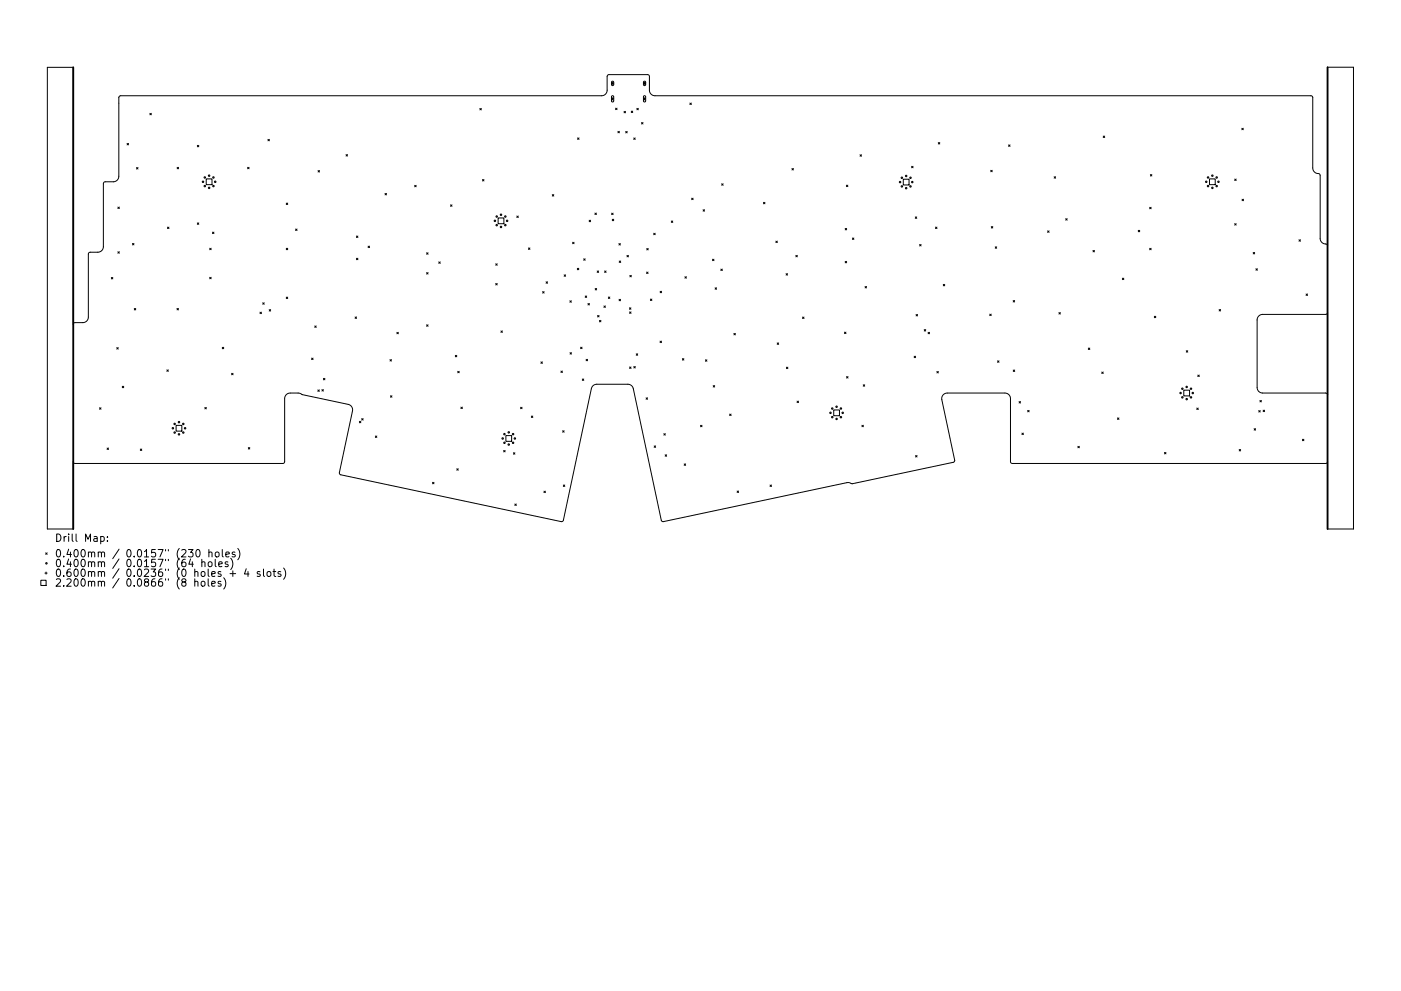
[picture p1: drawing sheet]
<svg xmlns="http://www.w3.org/2000/svg" width="297mm" height="210mm" viewBox="0 0 297 210" stroke-linecap="round" stroke-linejoin="round" font-family="sans-serif">
<defs><g id="words">
<g font-size="2.2">
<text x="11.6" y="114.9">Drill Map:</text>
<text x="11.6" y="118.2">0.400mm / 0.0157&quot; (230 holes)</text>
<text x="11.6" y="120.3">0.400mm / 0.0157&quot; (64 holes)</text>
<text x="11.6" y="122.4">0.600mm / 0.0236&quot; (0 holes + 4 slots)</text>
<text x="11.6" y="124.4">2.200mm / 0.0866&quot; (8 holes)</text>
</g>
</g></defs>
<g fill="none" stroke="#000" stroke-width=".21">
<path d="M10 14.3h5.5v54.5l.4-.3h1.7a1.18 1.18 0 0 0 1.1-1.2v-13.5l.4-.3h1.7a1.18 1.18 0 0 0 1.1-1.2v-13.4l.3-.3h1.9a1.18 1.18 0 0 0 1.1-1.2v-16.7l.3-.4h102a1.18 1.18 0 0 0 1.2-1.2v-2.9l.4-.4 8.3 .1 .3 .3v2.9a1.18 1.18 0 0 0 1.2 1.2h139.1l.3 .4v14.9a1.6 1.6 0 0 0 1.5 1.4l.1 13.7a1.84 1.84 0 0 0 1.5 1.2l.1 .3v-37.9h5.5v97.9h-5.5v-14.3l-.1 .3-.3 .1h-66.6l-.3-.4v-13.3a1.18 1.18 0 0 0-1.1-1.2h-12.4a1.18 1.18 0 0 0-1 1.4l2.7 12.8-.2 .5-21.5 4.5-1.1-.2-39 8.3-.4-.3-5.9-27.9a1.18 1.18 0 0 0-1.2-1h-6.7l-.5 .2-.4 .5-6.1 28.2-.3 .3-46.9-10-.2-.4 2.7-13.1a1.18 1.18 0 0 0-.9-1.4l-9.7-2.1-.7-.3h-1.9a1.18 1.18 0 0 0-1.1 1.2v13.3l-.2 .4h-44.3l-.3-.1-.1-.3v14.3h-5.5zM129.6 17.7h.5M129.7 17.3l.2-.1 .2 .2v.6l-.2 .2-.2-.2zM129.9 17.5v.4M136.4 17.7h.5M136.5 17.3l.2-.1 .2 .2v.6l-.2 .2-.3-.2zM136.7 17.5v.4M26.9 30.4l.4 .3M27.3 30.4l-.4 .3M28.9 35.6l.4 .3M29.3 35.6l-.4 .3M31.8 24l.3 .4"/>
<path d="M32.1 24l-.3 .4M37.6 35.5l.3 .3M37.9 35.5l-.3 .3M41.8 30.8l.4 .4M42.2 30.8l-.4 .4M43.7 38h1.2v1.2h-1.2zM52.5 35.5l.3 .3M52.8 35.5l-.3 .3M56.8 29.6l.3 .3M57.1 29.6l-.3 .3M67.4 36.2l.3 .3M67.7 36.2l-.3 .3"/>
<path d="M73.4 32.8l.3 .3M73.7 32.8l-.3 .3M87.9 39.3l.3 .3M88.2 39.3l-.3 .3M101.7 23l.4 .3M102.1 23l-.4 .3M102.3 38.1l.3 .3M102.6 38.1l-.3 .3M122.5 29.3l.3 .3M122.8 29.3l-.3 .3M129.6 21h.5M129.7 20.4l.2-.1 .2 .2v.9l-.2 .2-.3-.2z"/>
<path d="M129.9 20.7v.5M130.5 23l.3 .3M130.8 23l-.3 .3M131 27.9l.3 .3M131.3 27.9l-.3 .3M132.3 23.6l.3 .3M132.6 23.6l-.3 .3M132.7 27.9l.3 .3M133 27.9l-.3 .3M133.8 23.6l.4 .3M134.2 23.6l-.4 .3M134.4 29.3l.3 .3"/>
<path d="M134.7 29.3l-.3 .3M135 23l.3 .3M135.3 23l-.3 .3M136 26l.3 .3M136.3 26l-.3 .3M136.4 21h.5M136.5 20.4l.2-.1 .2 .2v.9l-.2 .2-.3-.2zM136.7 20.7v.5M146.3 21.9l.3 .3M146.6 21.9l-.3 .3M153 39l.3 .3M153.3 39l-.3 .3"/>
<path d="M167.9 35.8l.3 .3M168.2 35.8l-.3 .3M179.4 39.3l.4 .3M179.8 39.3l-.4 .3M182.3 32.8l.4 .4M182.7 32.8l-.4 .4M191.5 38h1.2v1.2h-1.2zM193.3 35.3l.3 .3M193.6 35.3l-.3 .3M198.9 30.2l.4 .4M199.3 30.2l-.4 .4M210.1 36.1l.3 .3"/>
<path d="M210.4 36.1l-.3 .3M213.8 30.7l.4 .4M214.2 30.7l-.4 .4M223.5 37.5l.3 .3M223.8 37.5l-.3 .3M233.9 28.9l.3 .3M234.2 28.9l-.3 .3M243.9 37l.3 .4M244.2 37l-.3 .4M256.4 38h1.3v1.2h-1.3zM261.8 38l.3 .3M262.1 38l-.3 .3"/>
<path d="M263.3 27.2l.3 .3M263.6 27.2l-.3 .3M23.6 58.9l.3 .3M23.9 58.9l-.3 .3M25 43.9l.3 .3M25 53.4l.3 .3M25.3 43.9l-.3 .3M25.3 53.4l-.3 .3M28.1 51.7l.3 .3M28.4 51.7l-.3 .3M35.5 48.2l.3 .3M35.8 48.2l-.3 .3"/>
<path d="M41.8 47.3l.3 .3M42.1 47.3l-.3 .3M44.5 52.7l.3 .3M44.5 58.8l.3 .3M44.8 52.7l-.3 .3M44.8 58.8l-.3 .3M45 49.3l.4 .3M45.4 49.3l-.4 .3M60.7 43.1l.3 .3M60.7 52.7l.3 .3M61 43.1l-.3 .3M61 52.7l-.3 .3"/>
<path d="M62.7 48.6l.3 .3M63 48.6l-.3 .3M75.6 50.1l.3 .3M75.6 54.8l.3 .3M75.9 50.1l-.3 .3M75.9 54.8l-.3 .3M78 52.2l.4 .3M78.4 52.2l-.4 .3M81.6 41l.3 .4M81.9 41l-.3 .4M90.4 53.6l.4 .3M90.4 57.8l.4 .4"/>
<path d="M90.8 53.6l-.4 .3M90.8 57.8l-.4 .4M93 55.6l.3 .3M93.3 55.6l-.3 .3M95.5 43.5l.3 .3M95.8 43.5l-.3 .3M105.1 56l.3 .3M105.4 56l-.3 .3M105.6 46.2h1.2v1.3h-1.2zM109.6 45.8l.3 .3M109.9 45.8l-.3 .3M112 52.6l.4 .3"/>
<path d="M112.4 52.6l-.4 .3M115.8 59.8l.3 .3M116.1 59.8l-.3 .3M117.1 41.3l.3 .3M117.4 41.3l-.3 .3M119.6 58.3l.3 .3M119.9 58.3l-.3 .3M121.4 51.4l.3 .3M121.7 51.4l-.3 .3M122.4 56.9l.3 .3M122.7 56.9l-.3 .3M123.8 54.9l.3 .3"/>
<path d="M124.1 54.9l-.3 .3M124.9 46.7l.3 .3M125.2 46.7l-.3 .3M126.1 45.2l.3 .3M126.4 45.2l-.3 .3M126.6 57.5l.3 .3M126.9 57.5l-.3 .3M128.2 57.5l.3 .3M128.5 57.5l-.3 .3M129.7 45.2l.3 .3M129.8 46.5l.3 .3M130 45.2l-.3 .3"/>
<path d="M130.1 46.5l-.3 .3M131.2 51.7l.3 .3M131.3 55.4l.3 .3M131.5 51.7l-.3 .3M131.6 55.4l-.3 .3M132.9 54.2l.3 .3M133.2 54.2l-.3 .3M133.5 58.4l.4 .3M133.9 58.4l-.4 .3M137.1 57.7l.3 .3M137.1 52.7l.3 .3M137.4 57.7l-.3 .3"/>
<path d="M137.4 52.7l-.3 .3M138.6 49.5l.3 .3M138.9 49.5l-.3 .3M142.3 46.9l.3 .3M142.6 46.9l-.3 .3M145.2 58.7l.3 .3M145.5 58.7l-.3 .3M146.6 42l.4 .4M147 42l-.4 .4M149.1 44.5l.3 .3M149.4 44.5l-.3 .3M151.1 55l.3 .3"/>
<path d="M151.4 55l-.3 .3M152.8 57.1l.3 .3M153.1 57.1l-.3 .3M161.9 42.9l.3 .3M162.2 42.9l-.3 .3M164.5 51.2l.3 .3M164.8 51.2l-.3 .3M166.7 58.1l.3 .3M167 58.1l-.3 .3M168.7 54.2l.4 .3M169.1 54.2l-.4 .3M179.2 48.5l.3 .3"/>
<path d="M179.2 55.5l.3 .3M179.5 48.5l-.3 .3M179.5 55.5l-.3 .3M180.7 50.5l.3 .3M181 50.5l-.3 .3M194.1 46l.3 .3M194.4 46l-.3 .3M195 51.9l.3 .3M195.3 51.9l-.3 .3M198.3 48.2l.4 .3M198.7 48.2l-.4 .3M210.2 48.1l.3 .3"/>
<path d="M210.5 48.1l-.3 .3M211 52.4l.3 .3M211.3 52.4l-.3 .3M222.1 49l.3 .3M222.4 49l-.3 .3M226 46.4l.3 .3M226.3 46.4l-.3 .3M231.7 53.1l.3 .3M232 53.1l-.3 .3M238 59l.3 .3M238.3 59l-.3 .3M241.3 48.9l.3 .3"/>
<path d="M241.6 48.9l-.3 .3M243.7 44l.4 .3M243.7 52.7l.4 .3M244.1 44l-.4 .3M244.1 52.7l-.4 .3M261.8 47.4l.3 .4M262.1 47.4l-.3 .4M263.3 42.3l.4 .3M263.7 42.3l-.4 .3M265.7 53.6l.3 .3M266 53.6l-.3 .3M266.3 57l.3 .3"/>
<path d="M266.6 57l-.3 .3M275.4 50.9l.3 .3M275.7 50.9l-.3 .3M24.8 73.8l.3 .3M25.1 73.8l-.3 .3M28.5 65.4l.3 .4M28.8 65.4l-.3 .4M35.4 78.5l.3 .3M35.7 78.5l-.3 .3M37.5 65.4l.3 .4M37.8 65.4l-.3 .4M47.1 73.7l.3 .3"/>
<path d="M47.4 73.7l-.3 .3M49.1 79.2l.3 .3M49.4 79.2l-.3 .3M55.1 66.2l.3 .3M55.4 66.2l-.3 .3M55.7 64.2l.3 .4M56 64.2l-.3 .4M57.1 65.7l.3 .3M57.4 65.7l-.3 .3M60.7 63l.3 .4M61 63l-.3 .4M66.1 76l.3 .3"/>
<path d="M66.4 76l-.3 .3M66.7 69.1l.3 .4M67 69.1l-.3 .4M75.3 67.2l.3 .4M75.6 67.2l-.3 .4M82.7 76.3l.3 .3M83 76.3l-.3 .3M84.1 70.5l.4 .3M84.5 70.5l-.4 .3M90.4 68.9l.4 .3M90.8 68.9l-.4 .3M96.5 75.4l.3 .3"/>
<path d="M96.8 75.4l-.3 .3M97.1 78.8l.3 .3M97.4 78.8l-.3 .3M105.1 60.1l.3 .4M105.4 60.1l-.3 .4M106.2 70.2l.3 .3M106.5 70.2l-.3 .3M114.7 76.8l.3 .3M115 76.8l-.3 .3M115.1 61.9l.3 .3M115.4 61.9l-.3 .3M118.9 78.7l.3 .3"/>
<path d="M119.2 78.7l-.3 .3M120.8 63.8l.3 .3M120.9 74.8l.3 .3M121.1 63.8l-.3 .3M121.2 74.8l-.3 .3M123.1 73.7l.3 .3M123.4 73.7l-.3 .3M124.1 62.8l.3 .3M124.3 76.2l.3 .3M124.4 62.8l-.3 .3M124.6 76.2l-.3 .3M124.7 64.4l.3 .3"/>
<path d="M125 64.4l-.3 .3M126.2 61.2l.3 .3M126.5 61.2l-.3 .3M126.7 66.9l.3 .3M127 66.9l-.3 .3M127.1 68l.3 .3M127.4 68l-.3 .3M128 64.9l.4 .3M128.4 64.9l-.4 .3M129 63l.3 .3M129.3 63l-.3 .3M131.3 63.5l.3 .3"/>
<path d="M131.6 63.5l-.3 .3M133.5 65.3l.3 .3M133.5 66.2l.3 .3M133.5 77.9l.3 .3M133.8 65.3l-.3 .3M133.8 66.2l-.3 .3M133.8 77.9l-.3 .3M134.4 77.8l.3 .3M134.7 77.8l-.3 .3M134.9 75.1l.3 .3M135.2 75.1l-.3 .3M137.9 63.4l.3 .4"/>
<path d="M138.2 63.4l-.3 .4M139.9 72.4l.4 .3M140 61.8l.3 .3M140.3 72.4l-.4 .3M140.3 61.8l-.3 .3M144.7 76.1l.3 .3M145 76.1l-.3 .3M149.6 76.3l.3 .3M149.9 76.3l-.3 .3M151.6 61.1l.3 .3M151.9 61.1l-.3 .3M155.6 70.7l.3 .4"/>
<path d="M155.9 70.7l-.3 .4M164.8 72.8l.3 .3M165.1 72.8l-.3 .3M166.7 77.9l.3 .3M167 77.9l-.3 .3M170.2 67.3l.3 .3M170.5 67.3l-.3 .3M179 70.5l.4 .3M179.4 70.5l-.4 .3M179.5 79.9l.3 .3M179.8 79.9l-.3 .3M183.4 60.8l.3 .3"/>
<path d="M183.7 60.8l-.3 .3M193.8 75.6l.3 .3M194.1 75.6l-.3 .3M194.2 66.7l.3 .3M194.5 66.7l-.3 .3M196 69.9l.3 .3M196.3 69.9l-.3 .3M196.8 70.5l.3 .3M197.1 70.5l-.3 .3M198.6 78.8l.4 .3M199 78.8l-.4 .3M200 60.3l.3 .3"/>
<path d="M200.3 60.3l-.3 .3M209.8 66.6l.4 .4M210.2 66.6l-.4 .4M211.5 76.6l.3 .3M211.8 76.6l-.3 .3M214.8 63.8l.3 .3M214.8 78.5l.3 .3M215.1 63.8l-.3 .3M215.1 78.5l-.3 .3M224.5 66.3l.3 .3M224.8 66.3l-.3 .3M230.7 73.8l.4 .4"/>
<path d="M231.1 73.8l-.4 .4M233.6 78.9l.3 .3M233.9 78.9l-.3 .3M244.7 67.1l.4 .3M245.1 67.1l-.4 .3M251.5 74.4l.3 .3M251.8 74.4l-.3 .3M254 79.6l.3 .3M254.3 79.6l-.3 .3M258.5 65.7l.3 .3M258.8 65.7l-.3 .3M266.9 67l.8-.3h13.4l.4-.4v17.5l-.1-.3-.3-.1h-13.4a1.18 1.18 0 0 1-1.2-1.2v-14.3z"/>
<path d="M276.9 62.4l.3 .3M277.2 62.4l-.3 .3M21.1 86.5l.3 .3M21.4 86.5l-.3 .3M22.7 95.1l.3 .3M23 95.1l-.3 .3M25.9 81.9l.3 .4M26.2 81.9l-.3 .4M29.7 95.3l.4 .3M30.1 95.3l-.4 .3M37.3 90.2h1.3v1.3h-1.3zM43.4 86.4l.3 .4"/>
<path d="M43.7 86.4l-.3 .4M52.6 95l.4 .3M53 95l-.4 .3M67.4 82.7l.3 .3M67.7 82.7l-.3 .3M68.3 82.7l.3 .3M68.6 82.7l-.3 .3M68.6 80.3l.3 .3M68.9 80.3l-.3 .3M76.2 89.4l.3 .3M76.5 89.4l-.3 .3M76.7 88.8l.3 .3"/>
<path d="M77 88.8l-.3 .3M79.6 92.5l.3 .3M79.9 92.5l-.3 .3M82.8 84l.3 .3M83.1 84l-.3 .3M96.8 99.5l.4 .3M97.2 99.5l-.4 .3M97.7 86.4l.3 .3M98 86.4l-.3 .3M106.8 95.6l.3 .3M107.1 95.6l-.3 .3M107.3 92.4h1.2v1.2h-1.2z"/>
<path d="M108.9 96.1l.3 .3M109.2 96.1l-.3 .3M110.4 86.4l.3 .3M110.7 86.4l-.3 .3M112.7 88.3l.3 .3M113 88.3l-.3 .3M119.3 91.4l.3 .3M119.6 91.4l-.3 .3M123.5 80.4l.3 .3M123.8 80.4l-.3 .3M137 84.4l.3 .3M137.3 84.4l-.3 .3"/>
<path d="M138.7 94.6l.3 .3M139 94.6l-.3 .3M140.7 92l.4 .3M141 96.5l.3 .3M141.1 92l-.4 .3M141.3 96.5l-.3 .3M145.1 98.4l.3 .3M145.4 98.4l-.3 .3M148.5 90.2l.3 .3M148.8 90.2l-.3 .3M151.2 81.8l.3 .3M151.5 81.8l-.3 .3"/>
<path d="M154.7 87.9l.3 .3M155 87.9l-.3 .3M169 85.1l.3 .3M169.3 85.1l-.3 .3M176.8 87h1.2v1.2h-1.2zM182.7 90.2l.4 .3M183 81.6l.3 .3M183.1 90.2l-.4 .3M183.3 81.6l-.3 .3M194.1 96.6l.3 .4M194.4 96.6l-.3 .4M216.1 85.2l.3 .3"/>
<path d="M216.4 85.2l-.3 .3M216.7 91.9l.3 .3M217 91.9l-.3 .3M217.9 87.1l.3 .3M218.2 87.1l-.3 .3M228.5 94.7l.3 .3M228.8 94.7l-.3 .3M236.9 88.7l.3 .3M237.2 88.7l-.3 .3M246.9 96l.3 .3M247.2 96l-.3 .3M251 82.8h1.2v1.2h-1.2z"/>
<path d="M253.7 86.6l.4 .3M254.1 86.6l-.4 .3M262.7 95.4l.3 .3M263 95.4l-.3 .3M265.9 91l.3 .3M266.2 91l-.3 .3M266.9 87.1l.3 .3M267.1 85l.3 .3M267.2 87.1l-.3 .3M267.4 85l-.3 .3M267.8 87l.3 .3M268.1 87l-.3 .3"/>
<path d="M276.1 93.2l.4 .3M276.5 93.2l-.4 .3M9.7 117.3l.3 .3M10 117.3l-.3 .3M21.4 113.9l.4-.1 .3 .3-.1 .7h-.6M22.8 114.7v.2M22.8 113.9v.1M40.4 118.6l-.4 1.1h1M41.7 116.7l.2-.1a.84 .84 0 0 1 .5 .8 .84 .84 0 0 1-.5 .8l-.2-.2-.2-.4zM42.8 119.3l.2-.1 .4 .1 .1 .9M42.8 118.7v1.5M44.2 119.3l.2-.1 .5 .1 .1 .6-.2 .3h-.4l-.2-.1z"/>
<path d="M44.3 117.3l.2-.2 .4 .1 .1 1M44.3 116.6v1.6M45.6 118.7v1.3l.3 .2M45.8 117.2l.4-.1 .3 .3v.5l-.3 .3-.4-.1-.2-.2zM46.4 119.7l.7-.1v-.3l-.5-.1-.2 .2 .1 .8h.6M47.1 116.6v1.3l.2 .3M47.9 117.6l.7-.1-.1-.3-.4-.1-.2 .2v.8h.6M48.3 119.3l-.4-.1-.2 .2 .1 .2 .5 .2v.4h-.6M48.9 118.4a1.8 1.8 0 0 1 0 2.4M49.8 117.2l-.4-.1-.2 .2 .1 .3 .5 .1v.4h-.6M50.4 116.4a1.8 1.8 0 0 1 0 2.4M91.7 102.3l.3 .3"/>
<path d="M92 102.3l-.3 .3M109.2 106.9l.3 .3M109.5 106.9l-.3 .3M115.3 104.2l.3 .3M115.6 104.2l-.3 .3M119.4 102.9l.3 .3M119.7 102.9l-.3 .3M156.3 104.2l.3 .3M156.6 104.2l-.3 .3M163.3 102.9l.3 .3M163.6 102.9l-.3 .3M8.7 123.1h1.1v1.1h-1.1z"/>
<path d="M9.5 121.6h.5M9.8 121.4v.4M41.3 123.5l.2-.2 .4 .1 .1 1M41.3 122.8v1.6M42.7 123.5l.2-.2 .5 .2 .1 .6-.2 .2-.4 .1-.2-.2zM44.1 122.8v1.3l.3 .3M44.9 123.9l.7-.2v-.3l-.5-.1-.2 .3 .1 .7h.6M46.8 123.4l-.3-.1-.3 .3 .1 .2 .5 .1v.4h-.6M47.4 122.6a1.8 1.8 0 0 1 0 2.4M48.8 121.7h1.2M49.4 121.1v1.2M52.2 120.7l-.4 1.1h1"/>
<path d="M52.6 121.3v1M55.1 121.3h-.4l-.2 .2 .1 .2 .5 .2v.3h-.6M55.9 120.7v1.4l.2 .2M56.8 121.3h.3l.3 .3v.4l-.3 .3-.3-.1-.2-.2zM57.9 121.3h.6M58.1 120.7v1.4l.4 .2M59.5 121.3h-.3l-.3 .2 .1 .2 .5 .2v.3h-.6M60.1 120.5a1.8 1.8 0 0 1 0 2.4"/>
<circle cx="43" cy="38.6" r=".16"/>
<circle cx="43.4" cy="37.7" r=".16"/>
<circle cx="43.4" cy="39.5" r=".16"/>
<circle cx="44.3" cy="39.9" r=".16"/>
<circle cx="44.3" cy="37.3" r=".16"/>
<circle cx="45.3" cy="37.7" r=".16"/>
<circle cx="45.3" cy="39.5" r=".16"/>
<circle cx="45.6" cy="38.6" r=".16"/>
<circle cx="190.8" cy="38.6" r=".16"/>
<circle cx="191.2" cy="39.5" r=".16"/>
<circle cx="191.2" cy="37.7" r=".16"/>
<circle cx="192.1" cy="39.9" r=".16"/>
<circle cx="192.1" cy="37.3" r=".16"/>
<circle cx="193" cy="37.7" r=".16"/>
<circle cx="193" cy="39.5" r=".16"/>
<circle cx="193.4" cy="38.6" r=".16"/>
<circle cx="255.7" cy="38.6" r=".16"/>
<circle cx="256.1" cy="39.5" r=".16"/>
<circle cx="256.1" cy="37.7" r=".16"/>
<circle cx="257" cy="39.9" r=".16"/>
<circle cx="257" cy="37.3" r=".16"/>
<circle cx="258" cy="39.5" r=".16"/>
<circle cx="258" cy="37.7" r=".16"/>
<circle cx="258.3" cy="38.6" r=".16"/>
<circle cx="104.9" cy="46.9" r=".16"/>
<circle cx="105.3" cy="47.8" r=".16"/>
<circle cx="105.3" cy="45.9" r=".16"/>
<circle cx="106.2" cy="48.2" r=".16"/>
<circle cx="106.2" cy="45.6" r=".16"/>
<circle cx="107.1" cy="47.8" r=".16"/>
<circle cx="107.1" cy="45.9" r=".16"/>
<circle cx="107.5" cy="46.9" r=".16"/>
<circle cx="36.7" cy="90.9" r=".16"/>
<circle cx="37" cy="91.8" r=".16"/>
<circle cx="37" cy="89.9" r=".16"/>
<circle cx="37.9" cy="89.6" r=".16"/>
<circle cx="37.9" cy="92.2" r=".16"/>
<circle cx="38.9" cy="89.9" r=".16"/>
<circle cx="38.9" cy="91.8" r=".16"/>
<circle cx="39.2" cy="90.9" r=".16"/>
<circle cx="106.6" cy="93" r=".16"/>
<circle cx="107" cy="93.9" r=".16"/>
<circle cx="107" cy="92.1" r=".16"/>
<circle cx="107.9" cy="94.3" r=".16"/>
<circle cx="107.9" cy="91.7" r=".16"/>
<circle cx="108.8" cy="92.1" r=".16"/>
<circle cx="108.8" cy="93.9" r=".16"/>
<circle cx="109.2" cy="93" r=".16"/>
<circle cx="176.1" cy="87.6" r=".16"/>
<circle cx="176.5" cy="86.7" r=".16"/>
<circle cx="176.5" cy="88.5" r=".16"/>
<circle cx="177.4" cy="86.3" r=".16"/>
<circle cx="177.4" cy="88.9" r=".16"/>
<circle cx="178.3" cy="86.7" r=".16"/>
<circle cx="178.3" cy="88.5" r=".16"/>
<circle cx="178.7" cy="87.6" r=".16"/>
<circle cx="250.3" cy="83.4" r=".16"/>
<circle cx="250.7" cy="84.3" r=".16"/>
<circle cx="250.7" cy="82.5" r=".16"/>
<circle cx="251.6" cy="82.1" r=".16"/>
<circle cx="251.6" cy="84.7" r=".16"/>
<circle cx="252.5" cy="84.3" r=".16"/>
<circle cx="252.5" cy="82.5" r=".16"/>
<circle cx="252.9" cy="83.4" r=".16"/>
<circle cx="9.8" cy="119.5" r=".16"/>
</g>
<path d="M15.5 14.3v97.9M281.5 14.3v97.9" fill="none" stroke="#000" stroke-width=".39"/>
<use href="#words"/>
</svg>
